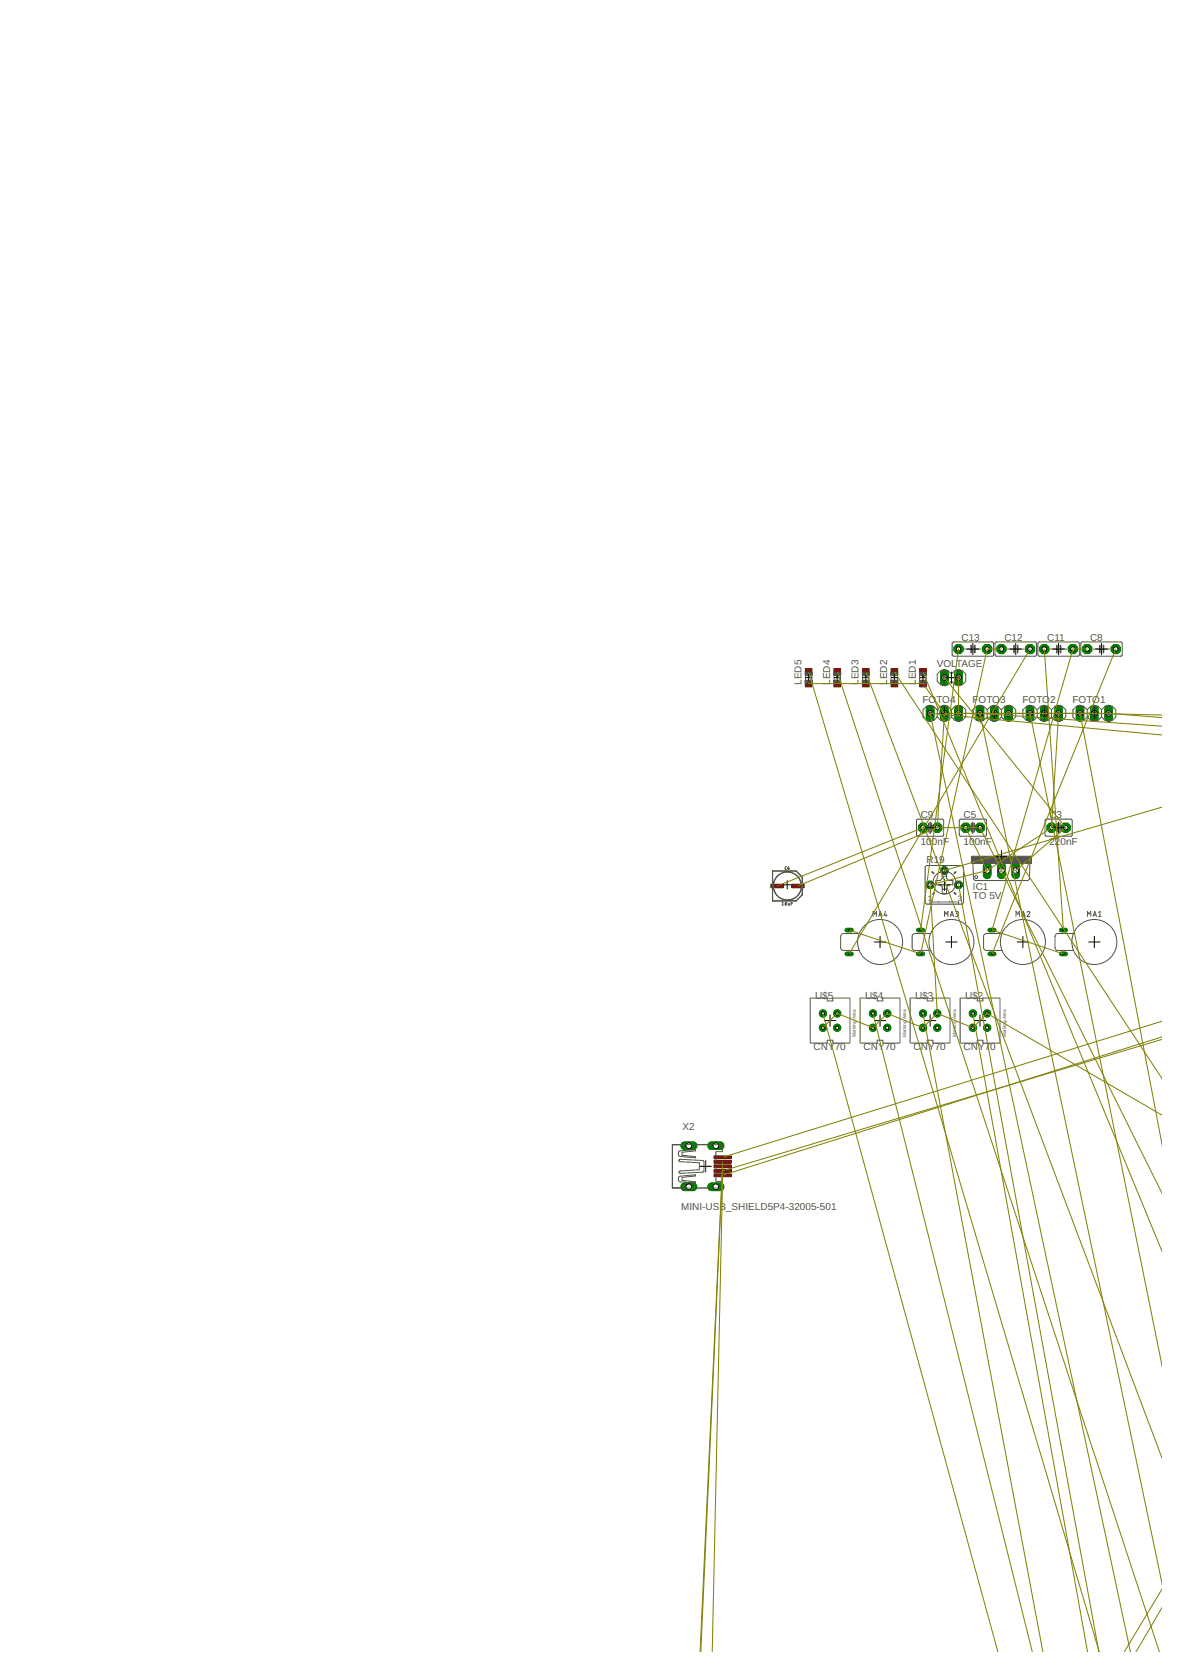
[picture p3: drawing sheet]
<svg xmlns="http://www.w3.org/2000/svg" width="210mm" height="297mm" viewBox="0 0 210 297" stroke-linecap="round" stroke-linejoin="round" font-family="sans-serif">
<defs><g id="words">
<g font-size="1.8" fill="#505050">
<text x="170.9" y="113.9">C13</text>
<text x="178.5" y="113.9">C12</text>
<text x="186.1" y="113.9">C11</text>
<text x="193.7" y="113.9">C8</text>
<text x="166.5" y="118.6">VOLTAGE</text>
<text x="142.4" y="121.7" transform="rotate(-90 142.4 121.7)">LED5</text>
<text x="147.5" y="121.7" transform="rotate(-90 147.5 121.7)">LED4</text>
<text x="152.6" y="121.7" transform="rotate(-90 152.6 121.7)">LED3</text>
<text x="157.7" y="121.7" transform="rotate(-90 157.7 121.7)">LED2</text>
<text x="162.8" y="121.7" transform="rotate(-90 162.8 121.7)">LED1</text>
<text x="164" y="125">FOTO4</text>
<text x="172.8" y="125">FOTO3</text>
<text x="181.7" y="125">FOTO2</text>
<text x="190.6" y="125">FOTO1</text>
<text x="163.7" y="145.4">C9</text>
<text x="171.3" y="145.4">C5</text>
<text x="186.5" y="145.4">C3</text>
<text x="163.7" y="150.2">100nF</text>
<text x="164.7" y="153.5">R19</text>
<text x="171.3" y="150.2">100nF</text>
<text x="174.8" y="155.4">1</text>
<text x="177.4" y="155.4">2</text>
<text x="179.9" y="155.4">3</text>
<text x="186.5" y="150.2">220nF</text>
<text x="172.9" y="158.3">IC1</text>
<text x="172.9" y="159.8">TO 5V</text>
<text x="144.9" y="177.5">U$5</text>
<text x="153.7" y="177.5">U$4</text>
<text x="162.6" y="177.5">U$3</text>
<text x="171.5" y="177.5">U$2</text>
<text x="144.6" y="186.6">CNY70</text>
<text x="153.5" y="186.6">CNY70</text>
<text x="162.4" y="186.6">CNY70</text>
<text x="171.3" y="186.6">CNY70</text>
<text x="121.3" y="200.8">X2</text>
<text x="121" y="215.2">MINI-USB_SHIELD5P4-32005-501</text>
</g>
<g font-size="1.4" fill="#505050">
<text x="164.9" y="160.1">1</text>
<text x="170.3" y="160.1">3</text>
</g>
<g font-size=".8" fill="#505050">
<text x="152.1" y="184.4" transform="rotate(-90 152.1 184.4)">Marking Area</text>
<text x="161" y="184.4" transform="rotate(-90 161 184.4)">Marking Area</text>
<text x="169.9" y="184.4" transform="rotate(-90 169.9 184.4)">Marking Area</text>
<text x="178.8" y="184.4" transform="rotate(-90 178.8 184.4)">Marking Area</text>
</g>
</g></defs>
<circle cx="185.6" cy="115.4" r=".87" fill="#008000" stroke="#008000" stroke-width=".18"/>
<circle cx="185.6" cy="115.4" r=".4" fill="#fff" stroke="#000" stroke-width=".18"/>
<circle cx="190.7" cy="115.4" r=".87" fill="#008000" stroke="#008000" stroke-width=".18"/>
<circle cx="190.7" cy="115.4" r=".4" fill="#fff" stroke="#000" stroke-width=".18"/>
<circle cx="178" cy="115.4" r=".87" fill="#008000" stroke="#008000" stroke-width=".18"/>
<circle cx="178" cy="115.4" r=".4" fill="#fff" stroke="#000" stroke-width=".18"/>
<circle cx="183.1" cy="115.4" r=".87" fill="#008000" stroke="#008000" stroke-width=".18"/>
<circle cx="183.1" cy="115.4" r=".4" fill="#fff" stroke="#000" stroke-width=".18"/>
<circle cx="170.4" cy="115.4" r=".87" fill="#008000" stroke="#008000" stroke-width=".18"/>
<circle cx="170.4" cy="115.4" r=".4" fill="#fff" stroke="#000" stroke-width=".18"/>
<circle cx="175.5" cy="115.4" r=".87" fill="#008000" stroke="#008000" stroke-width=".18"/>
<circle cx="175.5" cy="115.4" r=".4" fill="#fff" stroke="#000" stroke-width=".18"/>
<circle cx="186.9" cy="147.1" r=".87" fill="#008000" stroke="#008000" stroke-width=".18"/>
<circle cx="186.9" cy="147.1" r=".4" fill="#fff" stroke="#000" stroke-width=".18"/>
<circle cx="189.4" cy="147.1" r=".87" fill="#008000" stroke="#008000" stroke-width=".18"/>
<circle cx="189.4" cy="147.1" r=".4" fill="#fff" stroke="#000" stroke-width=".18"/>
<circle cx="171.6" cy="147.1" r=".87" fill="#008000" stroke="#008000" stroke-width=".18"/>
<circle cx="171.6" cy="147.1" r=".4" fill="#fff" stroke="#000" stroke-width=".18"/>
<circle cx="174.2" cy="147.1" r=".87" fill="#008000" stroke="#008000" stroke-width=".18"/>
<circle cx="174.2" cy="147.1" r=".4" fill="#fff" stroke="#000" stroke-width=".18"/>
<circle cx="193.2" cy="115.4" r=".87" fill="#008000" stroke="#008000" stroke-width=".18"/>
<circle cx="193.2" cy="115.4" r=".4" fill="#fff" stroke="#000" stroke-width=".18"/>
<circle cx="198.3" cy="115.4" r=".87" fill="#008000" stroke="#008000" stroke-width=".18"/>
<circle cx="198.3" cy="115.4" r=".4" fill="#fff" stroke="#000" stroke-width=".18"/>
<circle cx="164" cy="147.1" r=".87" fill="#008000" stroke="#008000" stroke-width=".18"/>
<circle cx="164" cy="147.1" r=".4" fill="#fff" stroke="#000" stroke-width=".18"/>
<circle cx="166.6" cy="147.1" r=".87" fill="#008000" stroke="#008000" stroke-width=".18"/>
<circle cx="166.6" cy="147.1" r=".4" fill="#fff" stroke="#000" stroke-width=".18"/>
<path d="M175.5 154v1.5" fill="none" stroke="#008000" stroke-width="1.5"/>
<circle cx="175.5" cy="154.7" r=".51" fill="#fff" stroke="#000" stroke-width=".18"/>
<path d="M178 154v1.5" fill="none" stroke="#008000" stroke-width="1.5"/>
<circle cx="178" cy="154.7" r=".51" fill="#fff" stroke="#000" stroke-width=".18"/>
<path d="M180.5 154v1.5" fill="none" stroke="#008000" stroke-width="1.5"/>
<circle cx="180.5" cy="154.7" r=".51" fill="#fff" stroke="#000" stroke-width=".18"/>
<path d="M192 126v1.6" fill="none" stroke="#008000" stroke-width="1.5"/>
<circle cx="192" cy="126.8" r=".51" fill="#fff" stroke="#000" stroke-width=".18"/>
<path d="M194.5 126v1.6" fill="none" stroke="#008000" stroke-width="1.5"/>
<circle cx="194.5" cy="126.8" r=".51" fill="#fff" stroke="#000" stroke-width=".18"/>
<path d="M197 126v1.6" fill="none" stroke="#008000" stroke-width="1.5"/>
<circle cx="197" cy="126.8" r=".51" fill="#fff" stroke="#000" stroke-width=".18"/>
<path d="M183.1 126v1.6" fill="none" stroke="#008000" stroke-width="1.5"/>
<circle cx="183.1" cy="126.8" r=".51" fill="#fff" stroke="#000" stroke-width=".18"/>
<path d="M185.6 126v1.6" fill="none" stroke="#008000" stroke-width="1.5"/>
<circle cx="185.6" cy="126.8" r=".51" fill="#fff" stroke="#000" stroke-width=".18"/>
<path d="M188.2 126v1.6" fill="none" stroke="#008000" stroke-width="1.5"/>
<circle cx="188.2" cy="126.8" r=".51" fill="#fff" stroke="#000" stroke-width=".18"/>
<path d="M174.2 126v1.6" fill="none" stroke="#008000" stroke-width="1.5"/>
<circle cx="174.2" cy="126.8" r=".51" fill="#fff" stroke="#000" stroke-width=".18"/>
<path d="M176.7 126v1.6" fill="none" stroke="#008000" stroke-width="1.5"/>
<circle cx="176.7" cy="126.8" r=".51" fill="#fff" stroke="#000" stroke-width=".18"/>
<path d="M179.3 126v1.6" fill="none" stroke="#008000" stroke-width="1.5"/>
<circle cx="179.3" cy="126.8" r=".51" fill="#fff" stroke="#000" stroke-width=".18"/>
<path d="M165.3 126v1.6" fill="none" stroke="#008000" stroke-width="1.5"/>
<circle cx="165.3" cy="126.8" r=".51" fill="#fff" stroke="#000" stroke-width=".18"/>
<path d="M167.9 126v1.6" fill="none" stroke="#008000" stroke-width="1.5"/>
<circle cx="167.9" cy="126.8" r=".51" fill="#fff" stroke="#000" stroke-width=".18"/>
<path d="M170.4 126v1.6" fill="none" stroke="#008000" stroke-width="1.5"/>
<circle cx="170.4" cy="126.8" r=".51" fill="#fff" stroke="#000" stroke-width=".18"/>
<path d="M167.9 119.7v1.5" fill="none" stroke="#008000" stroke-width="1.5"/>
<circle cx="167.9" cy="120.5" r=".51" fill="#fff" stroke="#000" stroke-width=".18"/>
<path d="M170.4 119.7v1.5" fill="none" stroke="#008000" stroke-width="1.5"/>
<circle cx="170.4" cy="120.5" r=".51" fill="#fff" stroke="#000" stroke-width=".18"/>
<path d="M188.6 165.3h.8" fill="none" stroke="#008000" stroke-width=".8"/>
<circle cx="189" cy="165.3" r=".13" fill="#fff" stroke="#000" stroke-width=".18"/>
<path d="M188.6 169.6h.8" fill="none" stroke="#008000" stroke-width=".8"/>
<circle cx="189" cy="169.6" r=".13" fill="#fff" stroke="#000" stroke-width=".18"/>
<path d="M175.9 165.3h.8" fill="none" stroke="#008000" stroke-width=".8"/>
<circle cx="176.3" cy="165.3" r=".13" fill="#fff" stroke="#000" stroke-width=".18"/>
<path d="M175.9 169.6h.8" fill="none" stroke="#008000" stroke-width=".8"/>
<circle cx="176.3" cy="169.6" r=".13" fill="#fff" stroke="#000" stroke-width=".18"/>
<path d="M163.2 165.3h.8" fill="none" stroke="#008000" stroke-width=".8"/>
<circle cx="163.6" cy="165.3" r=".13" fill="#fff" stroke="#000" stroke-width=".18"/>
<path d="M163.2 169.6h.8" fill="none" stroke="#008000" stroke-width=".8"/>
<circle cx="163.6" cy="169.6" r=".13" fill="#fff" stroke="#000" stroke-width=".18"/>
<path d="M150.5 165.3h.8" fill="none" stroke="#008000" stroke-width=".8"/>
<circle cx="150.9" cy="165.3" r=".13" fill="#fff" stroke="#000" stroke-width=".18"/>
<path d="M150.5 169.6h.8" fill="none" stroke="#008000" stroke-width=".8"/>
<circle cx="150.9" cy="169.6" r=".13" fill="#fff" stroke="#000" stroke-width=".18"/>
<circle cx="165.3" cy="157.3" r=".71" fill="#008000" stroke="#008000" stroke-width=".18"/>
<circle cx="165.3" cy="157.3" r=".4" fill="#fff" stroke="#000" stroke-width=".18"/>
<circle cx="170.4" cy="157.3" r=".71" fill="#008000" stroke="#008000" stroke-width=".18"/>
<circle cx="170.4" cy="157.3" r=".4" fill="#fff" stroke="#000" stroke-width=".18"/>
<circle cx="167.9" cy="154.7" r=".71" fill="#008000" stroke="#008000" stroke-width=".18"/>
<circle cx="167.9" cy="154.7" r=".4" fill="#fff" stroke="#000" stroke-width=".18"/>
<circle cx="172.9" cy="182.7" r=".64" fill="#008000" stroke="#008000" stroke-width=".18"/>
<circle cx="172.9" cy="182.7" r=".3" fill="#fff" stroke="#000" stroke-width=".18"/>
<circle cx="175.5" cy="182.7" r=".64" fill="#008000" stroke="#008000" stroke-width=".18"/>
<circle cx="175.5" cy="182.7" r=".3" fill="#fff" stroke="#000" stroke-width=".18"/>
<circle cx="175.5" cy="180.1" r=".64" fill="#008000" stroke="#008000" stroke-width=".18"/>
<circle cx="175.5" cy="180.1" r=".3" fill="#fff" stroke="#000" stroke-width=".18"/>
<circle cx="172.9" cy="180.1" r=".64" fill="#008000" stroke="#008000" stroke-width=".18"/>
<circle cx="172.9" cy="180.1" r=".3" fill="#fff" stroke="#000" stroke-width=".18"/>
<circle cx="164" cy="182.7" r=".64" fill="#008000" stroke="#008000" stroke-width=".18"/>
<circle cx="164" cy="182.7" r=".3" fill="#fff" stroke="#000" stroke-width=".18"/>
<circle cx="166.6" cy="182.7" r=".64" fill="#008000" stroke="#008000" stroke-width=".18"/>
<circle cx="166.6" cy="182.7" r=".3" fill="#fff" stroke="#000" stroke-width=".18"/>
<circle cx="166.6" cy="180.1" r=".64" fill="#008000" stroke="#008000" stroke-width=".18"/>
<circle cx="166.6" cy="180.1" r=".3" fill="#fff" stroke="#000" stroke-width=".18"/>
<circle cx="164" cy="180.1" r=".64" fill="#008000" stroke="#008000" stroke-width=".18"/>
<circle cx="164" cy="180.1" r=".3" fill="#fff" stroke="#000" stroke-width=".18"/>
<circle cx="155.2" cy="182.7" r=".64" fill="#008000" stroke="#008000" stroke-width=".18"/>
<circle cx="155.2" cy="182.7" r=".3" fill="#fff" stroke="#000" stroke-width=".18"/>
<circle cx="157.7" cy="182.7" r=".64" fill="#008000" stroke="#008000" stroke-width=".18"/>
<circle cx="157.7" cy="182.7" r=".3" fill="#fff" stroke="#000" stroke-width=".18"/>
<circle cx="157.7" cy="180.1" r=".64" fill="#008000" stroke="#008000" stroke-width=".18"/>
<circle cx="157.7" cy="180.1" r=".3" fill="#fff" stroke="#000" stroke-width=".18"/>
<circle cx="155.2" cy="180.1" r=".64" fill="#008000" stroke="#008000" stroke-width=".18"/>
<circle cx="155.2" cy="180.1" r=".3" fill="#fff" stroke="#000" stroke-width=".18"/>
<circle cx="146.3" cy="182.7" r=".64" fill="#008000" stroke="#008000" stroke-width=".18"/>
<circle cx="146.3" cy="182.7" r=".3" fill="#fff" stroke="#000" stroke-width=".18"/>
<circle cx="148.8" cy="182.7" r=".64" fill="#008000" stroke="#008000" stroke-width=".18"/>
<circle cx="148.8" cy="182.7" r=".3" fill="#fff" stroke="#000" stroke-width=".18"/>
<circle cx="148.8" cy="180.1" r=".64" fill="#008000" stroke="#008000" stroke-width=".18"/>
<circle cx="148.8" cy="180.1" r=".3" fill="#fff" stroke="#000" stroke-width=".18"/>
<circle cx="146.3" cy="180.1" r=".64" fill="#008000" stroke="#008000" stroke-width=".18"/>
<circle cx="146.3" cy="180.1" r=".3" fill="#fff" stroke="#000" stroke-width=".18"/>
<path d="M121.7 203.7h1.5" fill="none" stroke="#008000" stroke-width="1.5"/>
<circle cx="122.4" cy="203.7" r=".51" fill="#fff" stroke="#000" stroke-width=".18"/>
<path d="M121.7 211h1.5" fill="none" stroke="#008000" stroke-width="1.5"/>
<circle cx="122.4" cy="211" r=".51" fill="#fff" stroke="#000" stroke-width=".18"/>
<path d="M126.5 203.7h1.5" fill="none" stroke="#008000" stroke-width="1.5"/>
<circle cx="127.2" cy="203.7" r=".51" fill="#fff" stroke="#000" stroke-width=".18"/>
<path d="M126.5 211h1.5" fill="none" stroke="#008000" stroke-width="1.5"/>
<circle cx="127.2" cy="211" r=".51" fill="#fff" stroke="#000" stroke-width=".18"/>
<g fill="#800000" stroke="#800000" stroke-width=".18">
<path d="M137 157.2h2.2v.6h-2.2z"/>
<path d="M140.7 157.2h2.2v.6h-2.2z"/>
<path d="M163.4 118.8h1.2v1.2h-1.2z"/>
<path d="M163.4 120.9h1.2v1.2h-1.2z"/>
<path d="M158.4 118.8h1.2v1.2h-1.2z"/>
<path d="M158.4 120.9h1.2v1.2h-1.2z"/>
<path d="M153.3 118.8h1.2v1.2h-1.2z"/>
<path d="M153.3 120.9h1.2v1.2h-1.2z"/>
<path d="M148.2 118.8h1.2v1.2h-1.2z"/>
<path d="M148.2 120.9h1.2v1.2h-1.2z"/>
<path d="M143.1 118.8h1.2v1.2h-1.2z"/>
<path d="M143.1 120.9h1.2v1.2h-1.2z"/>
<path d="M126.9 205.5h3.1v.5h-3.1z"/>
<path d="M126.9 206.3h3.1v.5h-3.1z"/>
<path d="M126.9 207.1h3.1v.5h-3.1z"/>
<path d="M126.9 207.9h3.1v.5h-3.1z"/>
<path d="M126.9 208.7h3.1v.5h-3.1z"/>
</g>
<circle cx="185.6" cy="115.4" r=".87" fill="#008000" stroke="#008000" stroke-width=".18"/>
<circle cx="185.6" cy="115.4" r=".4" fill="#fff" stroke="#000" stroke-width=".18"/>
<circle cx="190.7" cy="115.4" r=".87" fill="#008000" stroke="#008000" stroke-width=".18"/>
<circle cx="190.7" cy="115.4" r=".4" fill="#fff" stroke="#000" stroke-width=".18"/>
<circle cx="178" cy="115.4" r=".87" fill="#008000" stroke="#008000" stroke-width=".18"/>
<circle cx="178" cy="115.4" r=".4" fill="#fff" stroke="#000" stroke-width=".18"/>
<circle cx="183.1" cy="115.4" r=".87" fill="#008000" stroke="#008000" stroke-width=".18"/>
<circle cx="183.1" cy="115.4" r=".4" fill="#fff" stroke="#000" stroke-width=".18"/>
<circle cx="170.4" cy="115.4" r=".87" fill="#008000" stroke="#008000" stroke-width=".18"/>
<circle cx="170.4" cy="115.4" r=".4" fill="#fff" stroke="#000" stroke-width=".18"/>
<circle cx="175.5" cy="115.4" r=".87" fill="#008000" stroke="#008000" stroke-width=".18"/>
<circle cx="175.5" cy="115.4" r=".4" fill="#fff" stroke="#000" stroke-width=".18"/>
<circle cx="186.9" cy="147.1" r=".87" fill="#008000" stroke="#008000" stroke-width=".18"/>
<circle cx="186.9" cy="147.1" r=".4" fill="#fff" stroke="#000" stroke-width=".18"/>
<circle cx="189.4" cy="147.1" r=".87" fill="#008000" stroke="#008000" stroke-width=".18"/>
<circle cx="189.4" cy="147.1" r=".4" fill="#fff" stroke="#000" stroke-width=".18"/>
<circle cx="171.6" cy="147.1" r=".87" fill="#008000" stroke="#008000" stroke-width=".18"/>
<circle cx="171.6" cy="147.1" r=".4" fill="#fff" stroke="#000" stroke-width=".18"/>
<circle cx="174.2" cy="147.1" r=".87" fill="#008000" stroke="#008000" stroke-width=".18"/>
<circle cx="174.2" cy="147.1" r=".4" fill="#fff" stroke="#000" stroke-width=".18"/>
<circle cx="193.2" cy="115.4" r=".87" fill="#008000" stroke="#008000" stroke-width=".18"/>
<circle cx="193.2" cy="115.4" r=".4" fill="#fff" stroke="#000" stroke-width=".18"/>
<circle cx="198.3" cy="115.4" r=".87" fill="#008000" stroke="#008000" stroke-width=".18"/>
<circle cx="198.3" cy="115.4" r=".4" fill="#fff" stroke="#000" stroke-width=".18"/>
<circle cx="164" cy="147.1" r=".87" fill="#008000" stroke="#008000" stroke-width=".18"/>
<circle cx="164" cy="147.1" r=".4" fill="#fff" stroke="#000" stroke-width=".18"/>
<circle cx="166.6" cy="147.1" r=".87" fill="#008000" stroke="#008000" stroke-width=".18"/>
<circle cx="166.6" cy="147.1" r=".4" fill="#fff" stroke="#000" stroke-width=".18"/>
<path d="M175.5 154v1.5" fill="none" stroke="#008000" stroke-width="1.5"/>
<circle cx="175.5" cy="154.7" r=".51" fill="#fff" stroke="#000" stroke-width=".18"/>
<path d="M178 154v1.5" fill="none" stroke="#008000" stroke-width="1.5"/>
<circle cx="178" cy="154.7" r=".51" fill="#fff" stroke="#000" stroke-width=".18"/>
<path d="M180.5 154v1.5" fill="none" stroke="#008000" stroke-width="1.5"/>
<circle cx="180.5" cy="154.7" r=".51" fill="#fff" stroke="#000" stroke-width=".18"/>
<path d="M192 126v1.6" fill="none" stroke="#008000" stroke-width="1.5"/>
<circle cx="192" cy="126.8" r=".51" fill="#fff" stroke="#000" stroke-width=".18"/>
<path d="M194.5 126v1.6" fill="none" stroke="#008000" stroke-width="1.5"/>
<circle cx="194.5" cy="126.8" r=".51" fill="#fff" stroke="#000" stroke-width=".18"/>
<path d="M197 126v1.6" fill="none" stroke="#008000" stroke-width="1.5"/>
<circle cx="197" cy="126.8" r=".51" fill="#fff" stroke="#000" stroke-width=".18"/>
<path d="M183.1 126v1.6" fill="none" stroke="#008000" stroke-width="1.5"/>
<circle cx="183.1" cy="126.8" r=".51" fill="#fff" stroke="#000" stroke-width=".18"/>
<path d="M185.6 126v1.6" fill="none" stroke="#008000" stroke-width="1.5"/>
<circle cx="185.6" cy="126.8" r=".51" fill="#fff" stroke="#000" stroke-width=".18"/>
<path d="M188.2 126v1.6" fill="none" stroke="#008000" stroke-width="1.5"/>
<circle cx="188.2" cy="126.8" r=".51" fill="#fff" stroke="#000" stroke-width=".18"/>
<path d="M174.2 126v1.6" fill="none" stroke="#008000" stroke-width="1.5"/>
<circle cx="174.2" cy="126.8" r=".51" fill="#fff" stroke="#000" stroke-width=".18"/>
<path d="M176.7 126v1.6" fill="none" stroke="#008000" stroke-width="1.5"/>
<circle cx="176.7" cy="126.8" r=".51" fill="#fff" stroke="#000" stroke-width=".18"/>
<path d="M179.3 126v1.6" fill="none" stroke="#008000" stroke-width="1.5"/>
<circle cx="179.3" cy="126.8" r=".51" fill="#fff" stroke="#000" stroke-width=".18"/>
<path d="M165.3 126v1.6" fill="none" stroke="#008000" stroke-width="1.5"/>
<circle cx="165.3" cy="126.8" r=".51" fill="#fff" stroke="#000" stroke-width=".18"/>
<path d="M167.9 126v1.6" fill="none" stroke="#008000" stroke-width="1.5"/>
<circle cx="167.9" cy="126.8" r=".51" fill="#fff" stroke="#000" stroke-width=".18"/>
<path d="M170.4 126v1.6" fill="none" stroke="#008000" stroke-width="1.5"/>
<circle cx="170.4" cy="126.8" r=".51" fill="#fff" stroke="#000" stroke-width=".18"/>
<path d="M167.9 119.7v1.5" fill="none" stroke="#008000" stroke-width="1.5"/>
<circle cx="167.9" cy="120.5" r=".51" fill="#fff" stroke="#000" stroke-width=".18"/>
<path d="M170.4 119.7v1.5" fill="none" stroke="#008000" stroke-width="1.5"/>
<circle cx="170.4" cy="120.5" r=".51" fill="#fff" stroke="#000" stroke-width=".18"/>
<path d="M188.6 165.3h.8" fill="none" stroke="#008000" stroke-width=".8"/>
<circle cx="189" cy="165.3" r=".13" fill="#fff" stroke="#000" stroke-width=".18"/>
<path d="M188.6 169.6h.8" fill="none" stroke="#008000" stroke-width=".8"/>
<circle cx="189" cy="169.6" r=".13" fill="#fff" stroke="#000" stroke-width=".18"/>
<path d="M175.9 165.3h.8" fill="none" stroke="#008000" stroke-width=".8"/>
<circle cx="176.3" cy="165.3" r=".13" fill="#fff" stroke="#000" stroke-width=".18"/>
<path d="M175.9 169.6h.8" fill="none" stroke="#008000" stroke-width=".8"/>
<circle cx="176.3" cy="169.6" r=".13" fill="#fff" stroke="#000" stroke-width=".18"/>
<path d="M163.2 165.3h.8" fill="none" stroke="#008000" stroke-width=".8"/>
<circle cx="163.6" cy="165.3" r=".13" fill="#fff" stroke="#000" stroke-width=".18"/>
<path d="M163.2 169.6h.8" fill="none" stroke="#008000" stroke-width=".8"/>
<circle cx="163.6" cy="169.6" r=".13" fill="#fff" stroke="#000" stroke-width=".18"/>
<path d="M150.5 165.3h.8" fill="none" stroke="#008000" stroke-width=".8"/>
<circle cx="150.9" cy="165.3" r=".13" fill="#fff" stroke="#000" stroke-width=".18"/>
<path d="M150.5 169.6h.8" fill="none" stroke="#008000" stroke-width=".8"/>
<circle cx="150.9" cy="169.6" r=".13" fill="#fff" stroke="#000" stroke-width=".18"/>
<circle cx="165.3" cy="157.3" r=".71" fill="#008000" stroke="#008000" stroke-width=".18"/>
<circle cx="165.3" cy="157.3" r=".4" fill="#fff" stroke="#000" stroke-width=".18"/>
<circle cx="170.4" cy="157.3" r=".71" fill="#008000" stroke="#008000" stroke-width=".18"/>
<circle cx="170.4" cy="157.3" r=".4" fill="#fff" stroke="#000" stroke-width=".18"/>
<circle cx="167.9" cy="154.7" r=".71" fill="#008000" stroke="#008000" stroke-width=".18"/>
<circle cx="167.9" cy="154.7" r=".4" fill="#fff" stroke="#000" stroke-width=".18"/>
<circle cx="172.9" cy="182.7" r=".64" fill="#008000" stroke="#008000" stroke-width=".18"/>
<circle cx="172.9" cy="182.7" r=".3" fill="#fff" stroke="#000" stroke-width=".18"/>
<circle cx="175.5" cy="182.7" r=".64" fill="#008000" stroke="#008000" stroke-width=".18"/>
<circle cx="175.5" cy="182.7" r=".3" fill="#fff" stroke="#000" stroke-width=".18"/>
<circle cx="175.5" cy="180.1" r=".64" fill="#008000" stroke="#008000" stroke-width=".18"/>
<circle cx="175.5" cy="180.1" r=".3" fill="#fff" stroke="#000" stroke-width=".18"/>
<circle cx="172.9" cy="180.1" r=".64" fill="#008000" stroke="#008000" stroke-width=".18"/>
<circle cx="172.9" cy="180.1" r=".3" fill="#fff" stroke="#000" stroke-width=".18"/>
<circle cx="164" cy="182.7" r=".64" fill="#008000" stroke="#008000" stroke-width=".18"/>
<circle cx="164" cy="182.7" r=".3" fill="#fff" stroke="#000" stroke-width=".18"/>
<circle cx="166.6" cy="182.7" r=".64" fill="#008000" stroke="#008000" stroke-width=".18"/>
<circle cx="166.6" cy="182.7" r=".3" fill="#fff" stroke="#000" stroke-width=".18"/>
<circle cx="166.6" cy="180.1" r=".64" fill="#008000" stroke="#008000" stroke-width=".18"/>
<circle cx="166.6" cy="180.1" r=".3" fill="#fff" stroke="#000" stroke-width=".18"/>
<circle cx="164" cy="180.1" r=".64" fill="#008000" stroke="#008000" stroke-width=".18"/>
<circle cx="164" cy="180.1" r=".3" fill="#fff" stroke="#000" stroke-width=".18"/>
<circle cx="155.2" cy="182.7" r=".64" fill="#008000" stroke="#008000" stroke-width=".18"/>
<circle cx="155.2" cy="182.7" r=".3" fill="#fff" stroke="#000" stroke-width=".18"/>
<circle cx="157.7" cy="182.7" r=".64" fill="#008000" stroke="#008000" stroke-width=".18"/>
<circle cx="157.7" cy="182.7" r=".3" fill="#fff" stroke="#000" stroke-width=".18"/>
<circle cx="157.7" cy="180.1" r=".64" fill="#008000" stroke="#008000" stroke-width=".18"/>
<circle cx="157.7" cy="180.1" r=".3" fill="#fff" stroke="#000" stroke-width=".18"/>
<circle cx="155.2" cy="180.1" r=".64" fill="#008000" stroke="#008000" stroke-width=".18"/>
<circle cx="155.2" cy="180.1" r=".3" fill="#fff" stroke="#000" stroke-width=".18"/>
<circle cx="146.3" cy="182.7" r=".64" fill="#008000" stroke="#008000" stroke-width=".18"/>
<circle cx="146.3" cy="182.7" r=".3" fill="#fff" stroke="#000" stroke-width=".18"/>
<circle cx="148.8" cy="182.7" r=".64" fill="#008000" stroke="#008000" stroke-width=".18"/>
<circle cx="148.8" cy="182.7" r=".3" fill="#fff" stroke="#000" stroke-width=".18"/>
<circle cx="148.8" cy="180.1" r=".64" fill="#008000" stroke="#008000" stroke-width=".18"/>
<circle cx="148.8" cy="180.1" r=".3" fill="#fff" stroke="#000" stroke-width=".18"/>
<circle cx="146.3" cy="180.1" r=".64" fill="#008000" stroke="#008000" stroke-width=".18"/>
<circle cx="146.3" cy="180.1" r=".3" fill="#fff" stroke="#000" stroke-width=".18"/>
<path d="M121.7 203.7h1.5" fill="none" stroke="#008000" stroke-width="1.5"/>
<circle cx="122.4" cy="203.7" r=".51" fill="#fff" stroke="#000" stroke-width=".18"/>
<path d="M121.7 211h1.5" fill="none" stroke="#008000" stroke-width="1.5"/>
<circle cx="122.4" cy="211" r=".51" fill="#fff" stroke="#000" stroke-width=".18"/>
<path d="M126.5 203.7h1.5" fill="none" stroke="#008000" stroke-width="1.5"/>
<circle cx="127.2" cy="203.7" r=".51" fill="#fff" stroke="#000" stroke-width=".18"/>
<path d="M126.5 211h1.5" fill="none" stroke="#008000" stroke-width="1.5"/>
<circle cx="127.2" cy="211" r=".51" fill="#fff" stroke="#000" stroke-width=".18"/>
<g fill="none" stroke="#505050" stroke-width=".32">
<path d="M172.6 114.7v1.3M173.2 114.7v1.3M180.2 114.7v1.3M180.9 114.7v1.3M187.9 114.7v1.3M188.5 114.7v1.3M195.5 114.7v1.3M196.1 114.7v1.3M165.1 156.9h.4M165.7 155l.2 .3M166.1 158.7l-.3 .2M167.9 154.2v.4"/>
<path d="M169.6 158.7l.3 .2M169.9 155l-.3 .3M170.2 156.9h.4"/>
</g>
<g fill="none" stroke="#505050" stroke-width=".18">
<path d="M143.2 119.5v1.5M143.4 119.5l.2 .3h.3l.2-.3M144.3 120v1M148.2 119.5v1.5M148.4 119.5l.3 .3h.3l.1-.3M149.4 120v1M153.3 119.5v1.5M153.5 119.5l.3 .3h.3l.1-.3M154.5 120v1M158.4 119.5v1.5M158.6 119.5l.3 .3h.3l.1-.3M159.5 120v1"/>
<path d="M163.4 119.5v1.5M163.7 119.5l.3 .3h.2l.2-.3M164.6 120v1M169.1 119.8l.6-.6h1.3l.6 .6v1.3l-.6 .6h-1.3l-.6-.6M169.1 119.8l-.6-.6h-1.3l-.6 .6v1.3l.6 .6h1.3l.6-.6M169.1 119.8v1.3M169.3 114.2l7.1-.1 .2 .3v2.1l-.3 .1h-6.9l-.2-.2zM171.4 115.4h1.2M173.2 115.4h1.2M176.9 114.2l7.2-.1 .1 .3v2.1l-.2 .1h-7l-.2-.2zM179 115.4h1.2M180.9 115.4h1.2"/>
<path d="M184.6 114.2l7.1-.1 .1 .3v2.1l-.2 .1h-7l-.1-.2zM186.6 115.4h1.3M188.5 115.4h1.2M192.2 114.2l7.1-.1 .2 .3-.1 2.1-.2 .1h-6.9l-.2-.2zM194.2 115.4h1.3M196.1 115.4h1.2M143.4 121.4l.2-.3 .3 .1 .2 .2M148.4 121.4l.3-.3 .3 .1 .1 .2M153.5 121.4l.3-.3 .3 .1 .1 .2M158.6 121.4l.3-.3 .3 .1 .1 .2M163.7 121.4l.3-.3 .2 .1 .2 .2M166.6 126.2l-.7-.7h-1.2l-.7 .7v1.2l.7 .7h1.2l.7-.7"/>
<path d="M166.6 126.2l.6-.7h1.3l.6 .7M166.6 127.4l.6 .7h1.3l.6-.7M166.6 126.2v1.2M169.1 126.2l.6-.7h1.3l.6 .7v1.2l-.6 .7h-1.3l-.6-.7M169.1 126.2v1.2M175.5 126.2l-.7-.7h-1.3l-.6 .7v1.2l.6 .7h1.3l.7-.7M175.5 126.2l.6-.7h1.3l.6 .7M175.5 127.4l.6 .7h1.3l.6-.7M175.5 126.2v1.2M178 126.2l.6-.7h1.3l.6 .7v1.2l-.6 .7h-1.3l-.6-.7M178 126.2v1.2M184.3 126.2l-.6-.7h-1.3l-.6 .7v1.2l.6 .7h1.3l.6-.7"/>
<path d="M184.3 126.2l.7-.7h1.2l.7 .7M184.3 127.4l.7 .7h1.2l.7-.7M184.3 126.2v1.2M186.9 126.2l.6-.7h1.3l.6 .7v1.2l-.6 .7h-1.3l-.6-.7M186.9 126.2v1.2M193.2 126.2l-.6-.7h-1.3l-.6 .7v1.2l.6 .7h1.3l.6-.7M193.2 126.2l.7-.7h1.2l.7 .7M193.2 126.2v1.2M193.2 127.4l.7 .7h1.2l.7-.7M195.8 126.2l.6-.7h1.3l.6 .7v1.2l-.6 .7h-1.3l-.6-.7M195.8 126.2v1.2M137.3 154.8h4.2l1.1 1.1v3.1l-1.1 1.1h-4.2z"/>
<path d="M139.8 154.1h-.2v.4l.2 .1M140 154.3h.2l.1 .2h-.3zM140.2 154.1l-.2 .2M163 145.7l4.6-.1 .1 .3v2.6l-.2 .2-4.5-.1zM164 147.1h1.1M164.7 153.9h6.3l.3 .2v6.4l-.3 .2h-6.3l-.3-.2v-6.4zM165.6 147.1h1M167.5 155h.7v1.1l.4 .4h.8v.8h-.8l-.4 .4v1.1h-.7v-1.1l-.4-.4h-.8v-.8h.8l.4-.4zM167.5 155.8h.7M167.5 158.1h.7M170.6 145.7l4.6-.1 .1 .2v2.7l-.2 .2-4.5-.1zM171.6 147.1h1.1"/>
<path d="M172.9 153.4l.1 2.9 .3 .2h9.4l.2-.2 .2-2.9M173.2 147.1h1M185.8 145.7l4.6-.1 .2 .3-.1 2.7h-4.7zM186.9 147.1h1M188.4 147.1h1M139 160.5l.1-.1v.5M139 160.9h.3M139.6 160.5v-.1a.2 .2 0 0 1 .2 .2 .2 .2 0 0 1-.2 .2zM139.8 160.5l-.2 .3M140.1 160.6l.1 .3h.1v-.3M140.6 160.6h.2M140.8 160.4h-.2v.5"/>
<path d="M151 177.4h-3v.5h-1v-.5h-3v7.9M151.1 177.5v7.8M152.7 165.9l-2.9 .1-.4 .5v1.9l.2 .4 .3 .2h2.8M152.9 177.4v7.9M152.9 177.4h3v.5h1v-.5h3M155.2 162.9v-.9l.3 .5 .3-.5v.9M156.2 162.9l.3-.9 .3 .9M156.3 162.7h.4M157.4 162l-.3 .7h.5M157.5 162.5v.4M160 177.5v7.8M161.8 177.4v7.9"/>
<path d="M161.8 177.4h3v.5h1v-.5h3M165.3 160.7v-.4h5.1v.4M165.4 165.9l-2.9 .1-.3 .2-.1 .3v1.9l.2 .4 .3 .2h2.8M167.9 162.9v-.9l.3 .5 .3-.5v.9M168.8 177.5v7.8M168.9 162.9l.3-.9 .3 .9M169 162.7h.4M169.8 162h.4l.1 .2-.1 .2h-.3M170.1 162.4l.2 .2v.2l-.5 .1M170.6 177.4v7.9M170.7 177.4h3v.5h1v-.5h3M177.7 177.5v7.8"/>
<path d="M178.1 165.9l-2.9 .1-.3 .2-.1 .3v1.9l.2 .4 .3 .2h2.8M180.6 162.9v-.9l.3 .5 .3-.5v.9M181.6 162.9l.3-.9 .3 .9M181.7 162.7h.4M182.5 162.2a.24 .24 0 0 1 .4-.2 .24 .24 0 0 1 .1 .4l-.5 .5h.5M190.8 165.9l-2.9 .1-.3 .2-.1 .3v1.9l.2 .4 .3 .2h2.8M193.3 162.9v-.9l.3 .5 .3-.5v.9M194.3 162.9l.3-.9 .3 .9M194.4 162.7h.4M195.2 162.2l.3-.2v.9M195.2 162.9h.5M144 185.4h3v-.5h1v.5h3"/>
<path d="M152.9 185.4h3v-.5h1v.5h3M161.8 185.4h3v-.5h1v.5h3M170.7 185.4h3v-.5h1v.5h3M119.5 211.2h2.3M120.6 206.3h.1M120.7 209.2l2.9-.4v.2l-2.4 .3v.5l2.4 .3v.2l-2.7-.2-.2-.1-.1-.3zM120.8 204.6l2.8-.2v.2l-2.4 .2v.6l2.4 .2v.2l-2.7-.2a.6 .6 0 0 1-.1-1zM120.8 206.1l4.2 .2 .1 .2v1.8l-.2 .1-4.1 .1-.2-.1 .3-.2 3.4-.3v-1.2l-3.4-.2-.3-.2zM127.2 210h1.2v1.1M127.2 204.8v5.1M128.3 203.5h-8.8v7.7h8.8M128.4 203.5v1.2h-1.2"/>
<circle cx="143.3" cy="119.6" r=".11"/>
<circle cx="148.3" cy="119.6" r=".11"/>
<circle cx="153.4" cy="119.6" r=".11"/>
<circle cx="158.5" cy="119.6" r=".11"/>
<circle cx="163.6" cy="119.6" r=".11"/>
<circle cx="140" cy="157.5" r="2.5"/>
<circle cx="167.9" cy="156.9" r="2.03"/>
<circle cx="173.5" cy="155.9" r=".25"/>
<circle cx="156.4" cy="167.4" r="4"/>
<circle cx="169.1" cy="167.4" r="4"/>
<circle cx="181.8" cy="167.4" r="4"/>
<circle cx="194.5" cy="167.4" r="4"/>
</g>
<path d="M165.1 146.4v1.5M165.6 146.4v1.5M172.7 146.4v1.5M173.2 146.4v1.5M187.9 146.4v1.5M188.4 146.4v1.5" fill="none" stroke="#505050" stroke-width=".25"/>
<path d="M137.3 157v-2.2h4.2l1.1 1.1v1.1M137.5 157a2.48 2.48 0 0 1 2.5-2 2.48 2.48 0 0 1 2.4 2M142.4 158a2.52 2.52 0 0 1-2.4 2 2.52 2.52 0 0 1-2.5-1.9M142.6 158v1l-1.1 1.1h-4.2v-2" fill="none" stroke="#505050" stroke-width=".21"/>
<g fill="#505050" stroke="#505050" stroke-width=".18">
<path d="M172.7 152.2h10.6v.8h-10.6z"/>
<path d="M172.7 153h1.9v.5h-1.9z"/>
<path d="M176.3 153h.8v.5h-.8z"/>
<path d="M178.9 153h.7v.5h-.7z"/>
<path d="M181.4 153h1.9v.5h-1.9z"/>
<path d="M163.9 120.3h.2v.2h-.2z"/>
<path d="M158.9 120.3h.2v.2h-.2z"/>
<path d="M153.8 120.3h.2v.2h-.2z"/>
<path d="M148.7 120.3h.2v.2h-.2z"/>
<path d="M143.6 120.3h.2v.2h-.2z"/>
<path d="M174.6 153h1.7v.5h-1.7z"/>
<path d="M177.1 153h1.8v.5h-1.8z"/>
<path d="M179.6 153h1.8v.5h-1.8z"/>
<path d="M194.2 126.6h.6v.5h-.6z"/>
<path d="M191.7 126.6h.5v.5h-.5z"/>
<path d="M196.8 126.6h.5v.5h-.5z"/>
<path d="M185.4 126.6h.5v.5h-.5z"/>
<path d="M182.8 126.6h.5v.5h-.5z"/>
<path d="M187.9 126.6h.5v.5h-.5z"/>
<path d="M176.5 126.6h.5v.5h-.5z"/>
<path d="M173.9 126.6h.5v.5h-.5z"/>
<path d="M179 126.6h.5v.5h-.5z"/>
<path d="M167.6 126.6h.5v.5h-.5z"/>
<path d="M165.1 126.6h.5v.5h-.5z"/>
<path d="M170.1 126.6h.5v.5h-.5z"/>
<path d="M167.6 120.2h.5v.5h-.5z"/>
<path d="M170.1 120.2h.5v.5h-.5z"/>
<path d="M164.3 119.5h.4v.5h-.4z"/>
<path d="M163.7 119.7h.2v.3h-.2z"/>
<path d="M164.2 119.7h.2v.3h-.2z"/>
<path d="M163.9 119.8h.3v.2h-.3z"/>
<path d="M164.3 121h.4v.5h-.4z"/>
<path d="M163.4 121h.3v.5h-.3z"/>
<path d="M164.2 121h.2v.2h-.2z"/>
<path d="M163.7 121h.2v.2h-.2z"/>
<path d="M163.9 121h.3v.1h-.3z"/>
<path d="M163.4 119.7h.3v.3h-.3z"/>
<path d="M163.4 119.5h.3z"/>
<path d="M159.2 119.5h.4v.5h-.4z"/>
<path d="M158.6 119.7h.2v.3h-.2z"/>
<path d="M159.1 119.7h.2v.3h-.2z"/>
<path d="M158.8 119.8h.4v.2h-.4z"/>
<path d="M159.2 121h.4v.5h-.4z"/>
<path d="M158.3 121h.4v.5h-.4z"/>
<path d="M159.1 121h.2v.2h-.2z"/>
<path d="M158.6 121h.2v.2h-.2z"/>
<path d="M158.8 121h.4v.1h-.4z"/>
<path d="M158.3 119.7h.3v.3h-.3z"/>
<path d="M158.3 119.5h.4z"/>
<path d="M154.2 119.5h.3v.5h-.3z"/>
<path d="M153.5 119.7h.2v.3h-.2z"/>
<path d="M154 119.7h.2v.3h-.2z"/>
<path d="M153.7 119.8h.4v.2h-.4z"/>
<path d="M154.2 121h.3v.5h-.3z"/>
<path d="M153.2 121h.4v.5h-.4z"/>
<path d="M154 121h.2v.2h-.2z"/>
<path d="M153.5 121h.2v.2h-.2z"/>
<path d="M153.7 121h.4v.1h-.4z"/>
<path d="M153.3 119.7h.3v.3h-.3z"/>
<path d="M153.2 119.5h.4z"/>
<path d="M149.1 119.5h.3v.5h-.3z"/>
<path d="M148.5 119.7h.1v.3h-.1z"/>
<path d="M149 119.7h.1v.3h-.1z"/>
<path d="M148.6 119.8h.4v.2h-.4z"/>
<path d="M149.1 121h.3v.5h-.3z"/>
<path d="M148.2 121h.3v.5h-.3z"/>
<path d="M149 121h.1v.2h-.1z"/>
<path d="M148.5 121h.1v.2h-.1z"/>
<path d="M148.6 121h.4v.1h-.4z"/>
<path d="M148.2 119.7h.3v.3h-.3z"/>
<path d="M148.2 119.5h.3z"/>
<path d="M144 119.5h.4v.5h-.4z"/>
<path d="M143.4 119.7h.2v.3h-.2z"/>
<path d="M143.9 119.7h.2v.3h-.2z"/>
<path d="M143.5 119.8h.4v.2h-.4z"/>
<path d="M144 121h.4v.5h-.4z"/>
<path d="M143.1 121h.3v.5h-.3z"/>
<path d="M143.9 121h.2v.2h-.2z"/>
<path d="M143.4 121h.2v.2h-.2z"/>
<path d="M143.5 121h.4v.1h-.4z"/>
<path d="M143.1 119.7h.3v.3h-.3z"/>
<path d="M143.1 119.5h.3z"/>
</g>
<g fill="none" stroke="#000" stroke-width=".18">
<path d="M143.7 120v1M148.8 120v1M153.9 120v1M159 120v1M164 120v1M169.1 119.4v2.1M171.9 115.4h2M172.9 114.4v2M179.5 115.4h2M180.5 114.4v2M187.1 115.4h2.1M188.2 114.4v2"/>
<path d="M194.8 115.4h2M195.8 114.4v2M143.2 120.5h1M148.3 120.5h1M153.4 120.5h1M158.5 120.5h1M163.5 120.5h1M166.8 126.8h2M167.9 125.8v2M168.1 120.5h2M175.7 126.8h2M176.7 125.8v2"/>
<path d="M184.6 126.8h2M185.6 125.8v2M193.5 126.8h2M194.5 125.8v2M139.2 157.3h1.5M139.9 156.5v1.5M164.3 147.1h2M165.3 146.1v2M166.8 157.3h2M167.9 156.3v2M171.9 147.1h2M172.9 146.1v2"/>
<path d="M177 152.2h2M178 151.2v2M187.1 147.1h2.1M188.2 146.1v2M155.4 167.4h2M156.4 166.4v2.1M168.1 167.4h2M169.1 166.4v2.1M180.8 167.4h2M181.8 166.4v2.1M193.5 167.4h2M194.5 166.4v2.1"/>
<path d="M146.5 181.4h2M147.5 180.4v2M155.4 181.4h2M156.4 180.4v2M164.3 181.4h2M165.3 180.4v2M173.2 181.4h2M174.2 180.4v2M124.4 207.3h2M125.4 206.3v2"/>
</g>
<g fill="none" stroke="#808000" stroke-width=".18">
<path d="M143.7 119.4l51.7 174.2M148.8 119.4l57.2 174.2M153.9 119.4l52.6 139.6M159 119.4l47.5 72.2M164 119.4l42.5 102.9M170.4 115.4l-6.8 49.9M178 115.4h-2.5l-11.9 54.2-12.7-4.3M183.1 115.4l-32.2 54.2M185.6 115.4l3.4 49.9M193.2 115.4h-2.5l-14.4 49.9 12.7 4.3M198.3 115.4l-22 54.2M143.7 121.5h20.3l3.9 5.3"/>
<path d="M167.9 126.8h29.1l9.5 .8M167.9 126.8l-1.3 20.3M167.9 120.5l21.5 26.6-8.9 7.6M170.4 120.5v6.3M183.1 126.8l23.4 115.7M188.2 126.8l-1.3 20.3-11.4 7.6M192 126.8l14.5 76.3M194.5 126.8l12 .3M206.5 129.1l-32.3-2.3 32.3 154.4M206.5 130.6l-41.2-3.8 35.6 166.8M164 147.1l-25.9 10.4M166.6 147.1h7.6l32.3 64.9"/>
<path d="M166.6 147.1l-24.8 10.4M170.4 157.3l24.9 136.3M171.6 147.1l3.9 7.6M175.5 154.7l-10.2 2.6 1.3 22.8M206.5 143.5l-38.6 11.2M146.3 180.1l31 113.5M155.2 180.1l28.3 113.5M164 180.1l21.3 113.5M166.6 180.1l-2.6 2.6-6.3-2.6-2.5 2.6-6.4-2.6-2.5 2.6M166.6 180.1l6.3 2.6 2.6-2.6 31 18.1M172.9 180.1l20.4 113.5M206.5 184.8l-78.1 23.3"/>
<path d="M206.5 184.3l-78.1 24.6-1.8 84.7M206.5 181.6l-78.1 24.1M128.4 207.3l-3.8 86.3M128.4 206.5l-4 87.1M206.5 285.9l-4.6 7.7M206.5 282.6l-6.6 11"/>
</g>
<use href="#words"/>
</svg>
